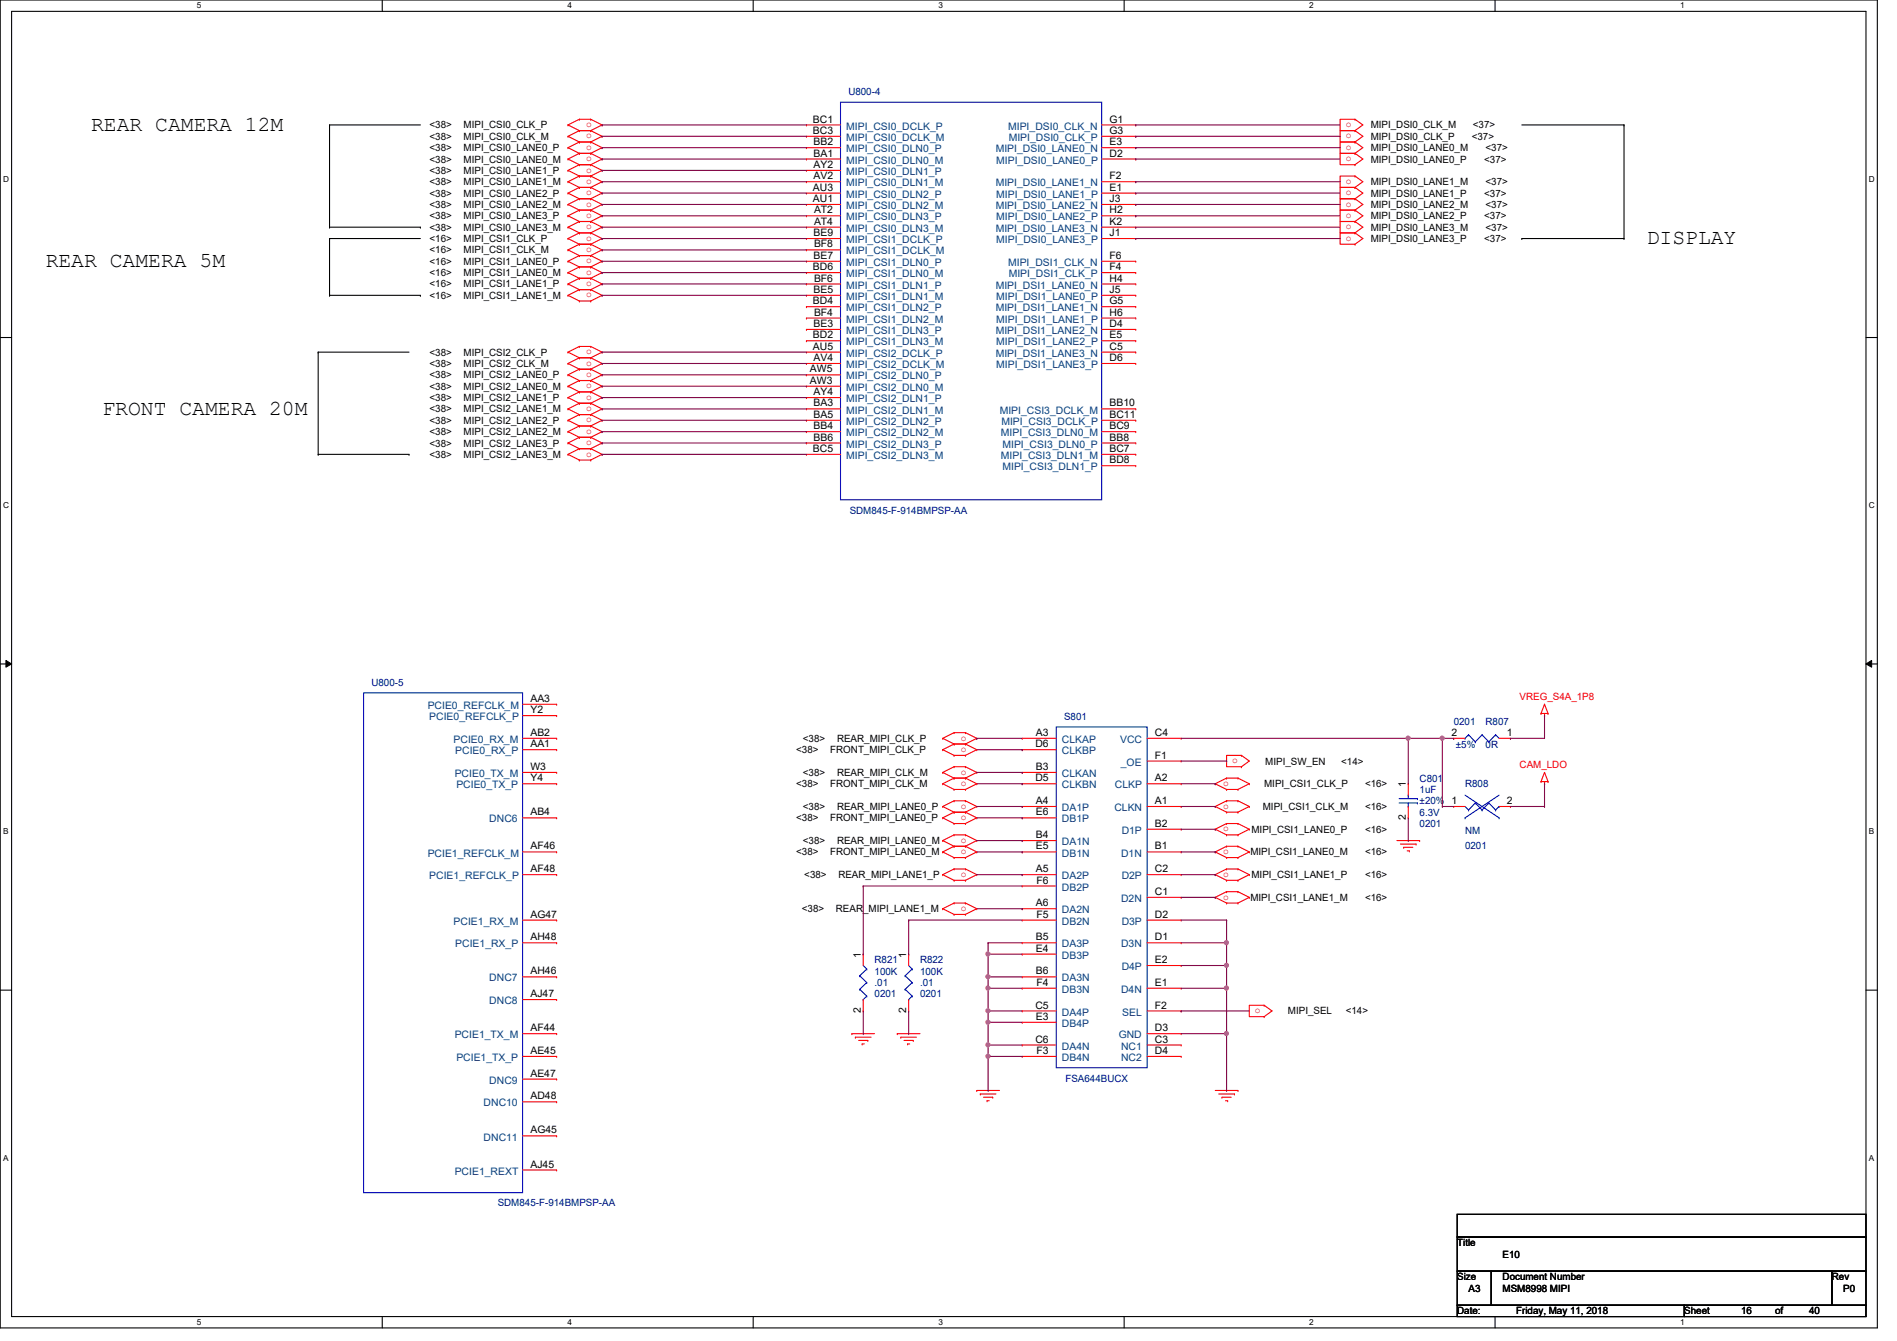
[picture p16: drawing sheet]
<svg xmlns="http://www.w3.org/2000/svg" width="297mm" height="210mm" viewBox="0 0 297 210" stroke-linecap="round" stroke-linejoin="round" font-family="sans-serif">
<defs><g id="words">
<g font-size="3.3">
<text x="14.3" y="20.4">REAR CAMERA 12M</text>
<text x="7.2" y="41.8">REAR CAMERA 5M</text>
<text x="257.8" y="38.2">DISPLAY</text>
<text x="16" y="64.9">FRONT CAMERA 20M</text>
</g>
<g font-size="1.6" fill="#000080">
<text x="132.8" y="14.9">U800-4</text>
<text x="133.1" y="80.4">SDM845-F-914BMPSP-AA</text>
<text x="58.2" y="107.4">U800-5</text>
<text x="166.6" y="112.7">S801</text>
<text x="227.6" y="113.5">0201</text>
<text x="232.6" y="113.5">R807</text>
<text x="228" y="117">±5%</text>
<text x="232.6" y="117">0R</text>
<text x="222.3" y="122.3">C801</text>
<text x="222.3" y="124.1">1uF</text>
<text x="222.3" y="125.9">±20%</text>
<text x="229.4" y="123.2">R808</text>
<text x="222.3" y="129.5">0201</text>
<text x="222.3" y="127.7">6.3V</text>
<text x="229.4" y="130.5">NM</text>
<text x="229.4" y="132.8">0201</text>
<text x="136.9" y="150.8">R821</text>
<text x="136.9" y="152.6">100K</text>
<text x="136.9" y="154.3">.01</text>
<text x="144.1" y="150.8">R822</text>
<text x="144.1" y="152.6">100K</text>
<text x="144.1" y="154.3">.01</text>
<text x="136.9" y="156.1">0201</text>
<text x="144.1" y="156.1">0201</text>
<text x="166.8" y="169.3">FSA644BUCX</text>
<text x="77.9" y="188.8">SDM845-F-914BMPSP-AA</text>
</g>
<g font-size="1.6">
<text x="67.3" y="20.1">&lt;38&gt;</text>
<text x="67.3" y="21.9">&lt;38&gt;</text>
<text x="67.3" y="23.7">&lt;38&gt;</text>
<text x="72.6" y="20.1">MIPI_CSI0_CLK_P</text>
<text x="72.6" y="21.9">MIPI_CSI0_CLK_M</text>
<text x="72.6" y="23.7">MIPI_CSI0_LANE0_P</text>
<text x="127.3" y="19.2">BC1</text>
<text x="127.3" y="21">BC3</text>
<text x="127.4" y="22.7">BB2</text>
<text x="173.7" y="19.2">G1</text>
<text x="173.7" y="21">G3</text>
<text x="173.7" y="22.7">E3</text>
<text x="214.6" y="20.1">MIPI_DSI0_CLK_M</text>
<text x="214.6" y="21.9">MIPI_DSI0_CLK_P</text>
<text x="214.6" y="23.7">MIPI_DSI0_LANE0_M</text>
<text x="230.5" y="21.9">&lt;37&gt;</text>
<text x="230.6" y="20.1">&lt;37&gt;</text>
<text x="232.6" y="23.7">&lt;37&gt;</text>
<text x="67.3" y="25.4">&lt;38&gt;</text>
<text x="67.3" y="27.2">&lt;38&gt;</text>
<text x="67.3" y="29">&lt;38&gt;</text>
<text x="72.6" y="25.4">MIPI_CSI0_LANE0_M</text>
<text x="72.6" y="27.2">MIPI_CSI0_LANE1_P</text>
<text x="72.6" y="29">MIPI_CSI0_LANE1_M</text>
<text x="127.3" y="29.8">AU3</text>
<text x="127.4" y="24.5">BA1</text>
<text x="127.4" y="26.3">AY2</text>
<text x="127.4" y="28.1">AV2</text>
<text x="173.7" y="24.5">D2</text>
<text x="173.7" y="28.1">F2</text>
<text x="173.7" y="29.8">E1</text>
<text x="214.6" y="25.4">MIPI_DSI0_LANE0_P</text>
<text x="214.6" y="29">MIPI_DSI0_LANE1_M</text>
<text x="232.4" y="25.4">&lt;37&gt;</text>
<text x="232.6" y="29">&lt;37&gt;</text>
<text x="67.3" y="34.3">&lt;38&gt;</text>
<text x="67.3" y="32.6">&lt;38&gt;</text>
<text x="67.3" y="30.8">&lt;38&gt;</text>
<text x="72.6" y="34.3">MIPI_CSI0_LANE3_P</text>
<text x="72.6" y="32.6">MIPI_CSI0_LANE2_M</text>
<text x="72.6" y="30.8">MIPI_CSI0_LANE2_P</text>
<text x="127.3" y="31.6">AU1</text>
<text x="127.5" y="33.4">AT2</text>
<text x="127.5" y="35.2">AT4</text>
<text x="173.7" y="31.6">J3</text>
<text x="173.7" y="33.4">H2</text>
<text x="173.7" y="35.2">K2</text>
<text x="214.6" y="30.8">MIPI_DSI0_LANE1_P</text>
<text x="214.6" y="32.6">MIPI_DSI0_LANE2_M</text>
<text x="214.6" y="34.3">MIPI_DSI0_LANE2_P</text>
<text x="232.4" y="30.8">&lt;37&gt;</text>
<text x="232.4" y="34.3">&lt;37&gt;</text>
<text x="232.6" y="32.6">&lt;37&gt;</text>
<text x="67.3" y="37.9">&lt;16&gt;</text>
<text x="67.3" y="39.7">&lt;16&gt;</text>
<text x="67.3" y="41.4">&lt;16&gt;</text>
<text x="67.3" y="36.1">&lt;38&gt;</text>
<text x="72.6" y="37.9">MIPI_CSI1_CLK_P</text>
<text x="72.6" y="39.7">MIPI_CSI1_CLK_M</text>
<text x="72.6" y="41.4">MIPI_CSI1_LANE0_P</text>
<text x="72.6" y="36.1">MIPI_CSI0_LANE3_M</text>
<text x="127.4" y="37">BE9</text>
<text x="127.4" y="40.5">BE7</text>
<text x="127.5" y="38.7">BF8</text>
<text x="173.7" y="37">J1</text>
<text x="173.7" y="40.5">F6</text>
<text x="214.6" y="36.1">MIPI_DSI0_LANE3_M</text>
<text x="214.6" y="37.9">MIPI_DSI0_LANE3_P</text>
<text x="232.4" y="37.9">&lt;37&gt;</text>
<text x="232.6" y="36.1">&lt;37&gt;</text>
<text x="67.3" y="43.2">&lt;16&gt;</text>
<text x="67.3" y="45">&lt;16&gt;</text>
<text x="67.3" y="46.8">&lt;16&gt;</text>
<text x="72.6" y="43.2">MIPI_CSI1_LANE0_M</text>
<text x="72.6" y="45">MIPI_CSI1_LANE1_P</text>
<text x="72.6" y="46.8">MIPI_CSI1_LANE1_M</text>
<text x="127.3" y="42.3">BD6</text>
<text x="127.3" y="47.6">BD4</text>
<text x="127.4" y="45.8">BE5</text>
<text x="127.5" y="44.1">BF6</text>
<text x="173.7" y="42.3">F4</text>
<text x="173.7" y="44.1">H4</text>
<text x="173.7" y="45.8">J5</text>
<text x="173.7" y="47.6">G5</text>
<text x="127.3" y="53">BD2</text>
<text x="127.4" y="51.2">BE3</text>
<text x="127.5" y="49.4">BF4</text>
<text x="173.7" y="49.4">H6</text>
<text x="173.7" y="51.2">D4</text>
<text x="173.7" y="53">E5</text>
<text x="67.3" y="55.7">&lt;38&gt;</text>
<text x="67.3" y="57.4">&lt;38&gt;</text>
<text x="67.3" y="59.2">&lt;38&gt;</text>
<text x="72.6" y="55.7">MIPI_CSI2_CLK_P</text>
<text x="72.6" y="57.4">MIPI_CSI2_CLK_M</text>
<text x="72.6" y="59.2">MIPI_CSI2_LANE0_P</text>
<text x="126.8" y="58.3">AW5</text>
<text x="127.3" y="54.7">AU5</text>
<text x="127.4" y="56.5">AV4</text>
<text x="173.7" y="54.7">C5</text>
<text x="173.7" y="56.5">D6</text>
<text x="67.3" y="61">&lt;38&gt;</text>
<text x="67.3" y="62.8">&lt;38&gt;</text>
<text x="67.3" y="64.6">&lt;38&gt;</text>
<text x="72.6" y="61">MIPI_CSI2_LANE0_M</text>
<text x="72.6" y="62.8">MIPI_CSI2_LANE1_P</text>
<text x="72.6" y="64.6">MIPI_CSI2_LANE1_M</text>
<text x="126.8" y="60.1">AW3</text>
<text x="127.4" y="61.8">AY4</text>
<text x="127.4" y="63.6">BA3</text>
<text x="127.4" y="65.4">BA5</text>
<text x="173.7" y="63.6">BB10</text>
<text x="173.7" y="65.4">BC11</text>
<text x="67.3" y="66.3">&lt;38&gt;</text>
<text x="67.3" y="68.1">&lt;38&gt;</text>
<text x="67.3" y="69.9">&lt;38&gt;</text>
<text x="67.3" y="71.7">&lt;38&gt;</text>
<text x="72.6" y="66.3">MIPI_CSI2_LANE2_P</text>
<text x="72.6" y="68.1">MIPI_CSI2_LANE2_M</text>
<text x="72.6" y="69.9">MIPI_CSI2_LANE3_P</text>
<text x="72.6" y="71.7">MIPI_CSI2_LANE3_M</text>
<text x="127.3" y="70.7">BC5</text>
<text x="127.4" y="67.2">BB4</text>
<text x="127.4" y="69">BB6</text>
<text x="173.7" y="67.2">BC9</text>
<text x="173.7" y="69">BB8</text>
<text x="173.7" y="70.7">BC7</text>
<text x="173.7" y="72.5">BD8</text>
<text x="83.1" y="109.9">AA3</text>
<text x="83.1" y="111.6">Y2</text>
<text x="83.1" y="115.2">AB2</text>
<text x="83.1" y="117">AA1</text>
<text x="124.7" y="117.9">&lt;38&gt;</text>
<text x="125.7" y="116.1">&lt;38&gt;</text>
<text x="130" y="117.9">FRONT_MIPI_CLK_P</text>
<text x="131.1" y="116.1">REAR_MIPI_CLK_P</text>
<text x="162.1" y="117">D6</text>
<text x="162.2" y="115.2">A3</text>
<text x="180.8" y="118.7">F1</text>
<text x="180.8" y="115.2">C4</text>
<text x="198.1" y="119.7">MIPI_SW_EN</text>
<text x="210" y="119.7">&lt;14&gt;</text>
<text x="227.3" y="115.2">2</text>
<text x="236" y="115.2">1</text>
<text x="83.1" y="120.5">W3</text>
<text x="83.1" y="122.3">Y4</text>
<text x="124.7" y="123.2">&lt;38&gt;</text>
<text x="125.7" y="121.5">&lt;38&gt;</text>
<text x="130" y="123.2">FRONT_MIPI_CLK_M</text>
<text x="131.1" y="121.5">REAR_MIPI_CLK_M</text>
<text x="162.1" y="122.3">D5</text>
<text x="162.2" y="120.5">B3</text>
<text x="162.2" y="125.9">A4</text>
<text x="180.8" y="122.3">A2</text>
<text x="180.8" y="125.9">A1</text>
<text x="197.9" y="123.2">MIPI_CSI1_CLK_P</text>
<text x="213.7" y="123.2">&lt;16&gt;</text>
<text x="220.1" y="123.2" transform="rotate(-90 220.1 123.2)">1</text>
<text x="227.3" y="125.9">1</text>
<text x="236" y="125.9">2</text>
<text x="83.1" y="127.6">AB4</text>
<text x="124.7" y="128.6">&lt;38&gt;</text>
<text x="125.7" y="126.8">&lt;38&gt;</text>
<text x="130" y="128.6">FRONT_MIPI_LANE0_P</text>
<text x="131.1" y="126.8">REAR_MIPI_LANE0_P</text>
<text x="162.2" y="127.6">E6</text>
<text x="162.2" y="131.2">B4</text>
<text x="180.8" y="129.4">B2</text>
<text x="196" y="130.3">MIPI_CSI1_LANE0_P</text>
<text x="197.7" y="126.8">MIPI_CSI1_CLK_M</text>
<text x="213.7" y="130.3">&lt;16&gt;</text>
<text x="213.7" y="126.8">&lt;16&gt;</text>
<text x="220.1" y="128.4" transform="rotate(-90 220.1 128.4)">2</text>
<text x="83.1" y="133">AF46</text>
<text x="83.1" y="136.5">AF48</text>
<text x="124.7" y="133.9">&lt;38&gt;</text>
<text x="125.7" y="132.1">&lt;38&gt;</text>
<text x="125.9" y="137.5">&lt;38&gt;</text>
<text x="130" y="133.9">FRONT_MIPI_LANE0_M</text>
<text x="131.1" y="132.1">REAR_MIPI_LANE0_M</text>
<text x="131.3" y="137.5">REAR_MIPI_LANE1_P</text>
<text x="162.2" y="133">E5</text>
<text x="162.2" y="136.5">A5</text>
<text x="180.8" y="133">B1</text>
<text x="180.8" y="136.5">C2</text>
<text x="195.8" y="133.9">MIPI_CSI1_LANE0_M</text>
<text x="196" y="137.5">MIPI_CSI1_LANE1_P</text>
<text x="213.7" y="133.9">&lt;16&gt;</text>
<text x="213.7" y="137.5">&lt;16&gt;</text>
<text x="83.1" y="143.6">AG47</text>
<text x="125.6" y="142.8">&lt;38&gt;</text>
<text x="130.9" y="142.8">REAR_MIPI_LANE1_M</text>
<text x="162.2" y="141.9">A6</text>
<text x="162.3" y="138.3">F6</text>
<text x="162.3" y="143.6">F5</text>
<text x="180.8" y="140.1">C1</text>
<text x="180.8" y="143.6">D2</text>
<text x="195.8" y="141">MIPI_CSI1_LANE1_M</text>
<text x="213.7" y="141">&lt;16&gt;</text>
<text x="83.1" y="147.2">AH48</text>
<text x="134.8" y="149.9" transform="rotate(-90 134.8 149.9)">1</text>
<text x="141.9" y="149.9" transform="rotate(-90 141.9 149.9)">1</text>
<text x="162.2" y="147.2">B5</text>
<text x="162.2" y="149">E4</text>
<text x="180.8" y="147.2">D1</text>
<text x="83.1" y="152.5">AH46</text>
<text x="162.2" y="152.5">B6</text>
<text x="162.3" y="154.3">F4</text>
<text x="180.8" y="150.7">E2</text>
<text x="180.8" y="154.3">E1</text>
<text x="83.1" y="156.1">AJ47</text>
<text x="83.1" y="161.4">AF44</text>
<text x="134.8" y="158.6" transform="rotate(-90 134.8 158.6)">2</text>
<text x="141.9" y="158.6" transform="rotate(-90 141.9 158.6)">2</text>
<text x="162.1" y="157.9">C5</text>
<text x="162.2" y="159.6">E3</text>
<text x="180.8" y="157.9">F2</text>
<text x="180.8" y="161.4">D3</text>
<text x="201.7" y="158.8">MIPI_SEL</text>
<text x="210.7" y="158.8">&lt;14&gt;</text>
<text x="83.1" y="165">AE45</text>
<text x="162.1" y="163.2">C6</text>
<text x="162.3" y="165">F3</text>
<text x="180.8" y="163.2">C3</text>
<text x="180.8" y="165">D4</text>
<text x="83.1" y="168.5">AE47</text>
<text x="83.1" y="172.1">AD48</text>
<text x="83.1" y="177.4">AG45</text>
<text x="83.1" y="182.8">AJ45</text>
<text x="228.2" y="195.1">Title</text>
<text x="235.3" y="196.8">E10</text>
<text x="228.2" y="200.4">Size</text>
<text x="230" y="202.2">A3</text>
<text x="235.3" y="200.4">Document Number</text>
<text x="235.3" y="202.2">MSM8998 MIPI</text>
<text x="286.8" y="200.4">Rev</text>
<text x="288.6" y="202.2">P0</text>
<text x="228.2" y="205.7">Date:</text>
<text x="237.4" y="205.7">Friday, May 11, 2018</text>
<text x="263.7" y="205.7">Sheet</text>
<text x="272.6" y="205.7">16</text>
<text x="278" y="205.7">of</text>
<text x="283.3" y="205.7">40</text>
</g>
<g font-size="1.6" fill="#f00">
<text x="91.8" y="19.9">o</text>
<text x="91.8" y="21.7">o</text>
<text x="91.8" y="23.5">o</text>
<text x="210.7" y="19.9">o</text>
<text x="210.7" y="21.7">o</text>
<text x="210.7" y="23.5">o</text>
<text x="91.8" y="25.2">o</text>
<text x="91.8" y="27">o</text>
<text x="91.8" y="28.8">o</text>
<text x="210.7" y="25.2">o</text>
<text x="210.7" y="28.8">o</text>
<text x="91.8" y="34.1">o</text>
<text x="91.8" y="32.3">o</text>
<text x="91.8" y="30.6">o</text>
<text x="91.8" y="35.9">o</text>
<text x="210.7" y="30.6">o</text>
<text x="210.7" y="32.3">o</text>
<text x="210.7" y="34.1">o</text>
<text x="210.7" y="35.9">o</text>
<text x="91.8" y="37.7">o</text>
<text x="91.8" y="39.5">o</text>
<text x="91.8" y="41.2">o</text>
<text x="210.7" y="37.7">o</text>
<text x="91.8" y="43">o</text>
<text x="91.8" y="44.8">o</text>
<text x="91.8" y="46.6">o</text>
<text x="91.8" y="55.5">o</text>
<text x="91.8" y="57.2">o</text>
<text x="91.8" y="59">o</text>
<text x="91.8" y="60.8">o</text>
<text x="91.8" y="62.6">o</text>
<text x="91.8" y="64.3">o</text>
<text x="91.8" y="66.1">o</text>
<text x="91.8" y="67.9">o</text>
<text x="91.8" y="69.7">o</text>
<text x="91.8" y="71.5">o</text>
<text x="238" y="109.6">VREG_S4A_1P8</text>
<text x="150.4" y="117.7">o</text>
<text x="150.4" y="115.9">o</text>
<text x="193" y="119.5">o</text>
<text x="150.4" y="123">o</text>
<text x="150.4" y="121.2">o</text>
<text x="191.5" y="123">o</text>
<text x="238" y="120.2">CAM_LDO</text>
<text x="150.4" y="128.4">o</text>
<text x="150.4" y="126.6">o</text>
<text x="150.4" y="131.9">o</text>
<text x="191.5" y="130.1">o</text>
<text x="191.5" y="126.6">o</text>
<text x="150.4" y="133.7">o</text>
<text x="150.4" y="137.2">o</text>
<text x="191.5" y="133.7">o</text>
<text x="191.5" y="137.2">o</text>
<text x="150.4" y="142.6">o</text>
<text x="191.5" y="140.8">o</text>
<text x="196.5" y="158.6">o</text>
</g>
<g font-size="1.6" fill="#004080">
<text x="132.5" y="20.3">MIPI_CSI0_DCLK_P</text>
<text x="132.5" y="22.1">MIPI_CSI0_DCLK_M</text>
<text x="132.5" y="23.8">MIPI_CSI0_DLN0_P</text>
<text x="155.9" y="23.8">MIPI_DSI0_LANE0_N</text>
<text x="157.9" y="20.3">MIPI_DSI0_CLK_N</text>
<text x="157.9" y="22.1">MIPI_DSI0_CLK_P</text>
<text x="132.5" y="25.6">MIPI_CSI0_DLN0_M</text>
<text x="132.5" y="27.4">MIPI_CSI0_DLN1_P</text>
<text x="132.5" y="29.2">MIPI_CSI0_DLN1_M</text>
<text x="155.9" y="29.2">MIPI_DSI0_LANE1_N</text>
<text x="156" y="25.6">MIPI_DSI0_LANE0_P</text>
<text x="132.5" y="30.9">MIPI_CSI0_DLN2_P</text>
<text x="132.5" y="32.7">MIPI_CSI0_DLN2_M</text>
<text x="132.5" y="34.5">MIPI_CSI0_DLN3_P</text>
<text x="155.9" y="32.7">MIPI_DSI0_LANE2_N</text>
<text x="156" y="30.9">MIPI_DSI0_LANE1_P</text>
<text x="156" y="34.5">MIPI_DSI0_LANE2_P</text>
<text x="132.5" y="36.3">MIPI_CSI0_DLN3_M</text>
<text x="132.5" y="38.1">MIPI_CSI1_DCLK_P</text>
<text x="132.5" y="39.8">MIPI_CSI1_DCLK_M</text>
<text x="132.5" y="41.6">MIPI_CSI1_DLN0_P</text>
<text x="155.9" y="36.3">MIPI_DSI0_LANE3_N</text>
<text x="156" y="38.1">MIPI_DSI0_LANE3_P</text>
<text x="157.9" y="41.6">MIPI_DSI1_CLK_N</text>
<text x="132.5" y="43.4">MIPI_CSI1_DLN0_M</text>
<text x="132.5" y="45.2">MIPI_CSI1_DLN1_P</text>
<text x="132.5" y="46.9">MIPI_CSI1_DLN1_M</text>
<text x="155.9" y="45.2">MIPI_DSI1_LANE0_N</text>
<text x="156" y="46.9">MIPI_DSI1_LANE0_P</text>
<text x="157.9" y="43.4">MIPI_DSI1_CLK_P</text>
<text x="132.5" y="48.7">MIPI_CSI1_DLN2_P</text>
<text x="132.5" y="50.5">MIPI_CSI1_DLN2_M</text>
<text x="132.5" y="52.3">MIPI_CSI1_DLN3_P</text>
<text x="155.9" y="48.7">MIPI_DSI1_LANE1_N</text>
<text x="155.9" y="52.3">MIPI_DSI1_LANE2_N</text>
<text x="156" y="50.5">MIPI_DSI1_LANE1_P</text>
<text x="132.5" y="54.1">MIPI_CSI1_DLN3_M</text>
<text x="132.5" y="55.8">MIPI_CSI2_DCLK_P</text>
<text x="132.5" y="57.6">MIPI_CSI2_DCLK_M</text>
<text x="132.5" y="59.4">MIPI_CSI2_DLN0_P</text>
<text x="155.9" y="55.8">MIPI_DSI1_LANE3_N</text>
<text x="156" y="54.1">MIPI_DSI1_LANE2_P</text>
<text x="156" y="57.6">MIPI_DSI1_LANE3_P</text>
<text x="132.5" y="61.2">MIPI_CSI2_DLN0_M</text>
<text x="132.5" y="62.9">MIPI_CSI2_DLN1_P</text>
<text x="132.5" y="64.7">MIPI_CSI2_DLN1_M</text>
<text x="156.5" y="64.7">MIPI_CSI3_DCLK_M</text>
<text x="132.5" y="66.5">MIPI_CSI2_DLN2_P</text>
<text x="132.5" y="68.3">MIPI_CSI2_DLN2_M</text>
<text x="132.5" y="70.1">MIPI_CSI2_DLN3_P</text>
<text x="132.5" y="71.8">MIPI_CSI2_DLN3_M</text>
<text x="156.7" y="68.3">MIPI_CSI3_DLN0_M</text>
<text x="156.7" y="71.8">MIPI_CSI3_DLN1_M</text>
<text x="156.8" y="66.5">MIPI_CSI3_DCLK_P</text>
<text x="157" y="70.1">MIPI_CSI3_DLN0_P</text>
<text x="157" y="73.6">MIPI_CSI3_DLN1_P</text>
<text x="67" y="111">PCIE0_REFCLK_M</text>
<text x="67.2" y="112.7">PCIE0_REFCLK_P</text>
<text x="71" y="116.3">PCIE0_RX_M</text>
<text x="71.3" y="118.1">PCIE0_RX_P</text>
<text x="166.3" y="116.3">CLKAP</text>
<text x="166.3" y="118.1">CLKBP</text>
<text x="175.4" y="116.3">VCC</text>
<text x="175.5" y="119.8">_OE</text>
<text x="71.2" y="121.6">PCIE0_TX_M</text>
<text x="71.5" y="123.4">PCIE0_TX_P</text>
<text x="166.3" y="121.6">CLKAN</text>
<text x="166.3" y="123.4">CLKBN</text>
<text x="174.6" y="123.4">CLKP</text>
<text x="76.6" y="128.7">DNC6</text>
<text x="166.3" y="127">DA1P</text>
<text x="166.3" y="128.7">DB1P</text>
<text x="174.5" y="127">CLKN</text>
<text x="175.6" y="130.5">D1P</text>
<text x="67" y="134.1">PCIE1_REFCLK_M</text>
<text x="67.2" y="137.6">PCIE1_REFCLK_P</text>
<text x="166.3" y="132.3">DA1N</text>
<text x="166.3" y="134.1">DB1N</text>
<text x="166.3" y="137.6">DA2P</text>
<text x="175.6" y="134.1">D1N</text>
<text x="175.6" y="137.6">D2P</text>
<text x="166.3" y="139.4">DB2P</text>
<text x="166.3" y="143">DA2N</text>
<text x="175.6" y="141.2">D2N</text>
<text x="71" y="144.7">PCIE1_RX_M</text>
<text x="71.3" y="148.3">PCIE1_RX_P</text>
<text x="166.3" y="144.7">DB2N</text>
<text x="166.3" y="148.3">DA3P</text>
<text x="175.6" y="148.3">D3N</text>
<text x="175.6" y="144.7">D3P</text>
<text x="76.6" y="153.6">DNC7</text>
<text x="166.3" y="150.1">DB3P</text>
<text x="166.3" y="153.6">DA3N</text>
<text x="166.3" y="155.4">DB3N</text>
<text x="175.6" y="155.4">D4N</text>
<text x="175.6" y="151.8">D4P</text>
<text x="76.6" y="157.2">DNC8</text>
<text x="166.3" y="159">DA4P</text>
<text x="166.3" y="160.7">DB4P</text>
<text x="175.7" y="159">SEL</text>
<text x="71.2" y="162.5">PCIE1_TX_M</text>
<text x="71.5" y="166.1">PCIE1_TX_P</text>
<text x="166.3" y="164.3">DA4N</text>
<text x="166.3" y="166.1">DB4N</text>
<text x="175.2" y="162.5">GND</text>
<text x="175.6" y="164.3">NC1</text>
<text x="175.6" y="166.1">NC2</text>
<text x="75.7" y="173.2">DNC10</text>
<text x="76.6" y="169.6">DNC9</text>
<text x="75.7" y="178.5">DNC11</text>
<text x="71.2" y="183.9">PCIE1_REXT</text>
</g>
<g font-size="1.3">
<text x="30.8" y="1.3">5</text>
<text x="88.9" y="1.3">4</text>
<text x="146.9" y="1.3">3</text>
<text x="205" y="1.3">2</text>
<text x="263.1" y="1.3">1</text>
<text x=".5" y="28.4">D</text>
<text x="292.6" y="28.4">D</text>
<text x=".5" y="79.5">C</text>
<text x="292.6" y="79.5">C</text>
<text x=".5" y="130.6">B</text>
<text x="292.6" y="130.6">B</text>
<text x=".5" y="181.7">A</text>
<text x="292.6" y="181.7">A</text>
<text x="30.8" y="207.4">5</text>
<text x="88.9" y="207.4">4</text>
<text x="146.9" y="207.4">3</text>
<text x="205" y="207.4">2</text>
<text x="263.1" y="207.4">1</text>
</g>
</g></defs>
<path d="M0 0h294v207.9h-294zM1.8 1.8h290.4v204.3h-290.4z" fill="none" stroke="#000" stroke-width=".17"/>
<g fill="#fff">
<path d="M30.8 .2h.7v1.4h-.7z"/>
<path d="M30.8 206.2h.7v1.4h-.7z"/>
</g>
<path d="M59.9 0v1.8M59.9 206.1v1.8" fill="none" stroke="#000" stroke-width=".17"/>
<g fill="#fff">
<path d="M88.9 .2h.6v1.4h-.6z"/>
<path d="M88.9 206.2h.6v1.4h-.6z"/>
</g>
<path d="M117.9 0v1.8M117.9 206.1v1.8" fill="none" stroke="#000" stroke-width=".17"/>
<g fill="#fff">
<path d="M146.9 .2h.7v1.4h-.7z"/>
<path d="M146.9 206.2h.7v1.4h-.7z"/>
</g>
<path d="M176 0v1.8M176 206.1v1.8" fill="none" stroke="#000" stroke-width=".17"/>
<g fill="#fff">
<path d="M205 .2h.7v1.4h-.7z"/>
<path d="M205 206.2h.7v1.4h-.7z"/>
</g>
<path d="M234.1 0v1.8M234.1 206.1v1.8" fill="none" stroke="#000" stroke-width=".17"/>
<g fill="#fff">
<path d="M263.1 .2h.7v1.4h-.7z"/>
<path d="M263.1 206.2h.7v1.4h-.7z"/>
<path d="M.5 27.3h.9v1.4h-.9z"/>
<path d="M292.6 27.3h.9v1.4h-.9z"/>
<path d="M.5 78.4h.9v1.4h-.9z"/>
<path d="M292.6 78.4h.9v1.4h-.9z"/>
</g>
<path d="M0 52.8h1.8M292.2 52.8h1.8" fill="none" stroke="#000" stroke-width=".17"/>
<g fill="#fff">
<path d="M.5 129.5h.8v1.4h-.8z"/>
<path d="M292.6 129.5h.9v1.4h-.9z"/>
</g>
<path d="M0 103.9h1.8M292.2 103.9h1.8" fill="none" stroke="#000" stroke-width=".17"/>
<path d="M.9 103.4l.9 .5-.9 .5zM292.2 103.9l.9-.5v1z" fill="#000"/>
<path d="M.9 103.4l.9 .5-.9 .5zM292.2 103.9l.9-.5v1z" fill="none" stroke="#000" stroke-width=".16"/>
<g fill="#fff">
<path d="M.5 180.5h.8v1.4h-.8z"/>
<path d="M292.6 180.5h.9v1.4h-.9z"/>
</g>
<g fill="none" stroke="#000" stroke-width=".17">
<path d="M51.6 19.6h.1M51.6 19.6h14.2M51.6 19.6v16M238.3 19.6h16M254.3 19.6h.1M254.3 19.6v17.7M51.6 35.6h.1M51.6 37.3h.1M51.6 37.3h14.2M51.6 37.3v8.9M51.6 35.6h14.2M65.8 35.6h.1"/>
<path d="M238.3 37.3h.1M238.3 37.3h16M254.3 37.3h.1M49.8 55.1h.1M49.8 55.1h14.2M49.8 55.1v16M51.6 46.2h.1M51.6 46.2h14.2M65.8 46.2h.1M49.8 71.1h.1M49.8 71.1h14.2M64 71.1h.1"/>
<path d="M0 155h1.8M292.2 155h1.8M228.2 190.1h64v3.5h-64zM228.2 193.6h64v5.4h-64zM228.2 199h5.3v5.3h-5.3zM233.5 199h53.3v5.3h-53.3zM286.8 199h5.4v5.3h-5.4zM228.2 204.3h35.5v1.8h-35.5zM263.7 204.3h28.5v1.8h-28.5z"/>
</g>
<g fill="none" stroke="#f00" stroke-width=".17">
<path d="M88.9 19.6h.1M88.9 19.6l1.8 .8M90.7 18.7h.1M90.7 18.7h1.8M90.7 18.7l-1.8 .9M92.5 18.7h.1M92.5 18.7l1.8 .9M94.3 19.6h.1M94.3 19.6l-1.8 .8M126.3 19.6h.1M126.3 19.6h5.3M172.5 19.6h5.3"/>
<path d="M177.8 19.6h.1M212.2 18.7h.1M212.2 18.7h-2.4v1.7h2.4M212.2 18.7l1.2 .9-1.2 .8M88.9 37.3h.1M88.9 39.1h.1M88.9 21.3h.1M88.9 23.1h.1M88.9 24.9h.1M88.9 26.7h.1M88.9 28.4h.1M88.9 33.8h.1"/>
<path d="M88.9 32h.1M88.9 30.2h.1M88.9 35.6h.1M88.9 37.3l1.8 .9M88.9 39.1l1.8 .9M88.9 21.3l1.8 .9M88.9 23.1l1.8 .9M88.9 24.9l1.8 .9M88.9 26.7l1.8 .9M88.9 28.4l1.8 .9M88.9 33.8l1.8 .9M88.9 32l1.8 .9"/>
<path d="M88.9 30.2l1.8 .9M88.9 35.6l1.8 .8M90.7 36.4h.1M90.7 38.2h.1M90.7 20.4h.1M90.7 22.2h.1M90.7 24h.1M90.7 25.8h.1M90.7 27.6h.1M90.7 29.3h.1M90.7 32.9h.1M90.7 34.7h.1"/>
<path d="M90.7 31.1h.1M90.7 36.4h1.8M90.7 36.4l-1.8 .9M90.7 38.2h1.8M90.7 38.2l-1.8 .9M90.7 20.4h1.8M90.7 20.4l-1.8 .9M90.7 22.2h1.8M90.7 22.2l-1.8 .9M90.7 24h1.8M90.7 24l-1.8 .9M90.7 25.8h1.8"/>
<path d="M90.7 25.8l-1.8 .9M90.7 27.6h1.8M90.7 27.6l-1.8 .8M90.7 29.3h1.8M90.7 32.9h1.8M90.7 32.9l-1.8 .9M90.7 34.7h1.8M90.7 31.1h1.8M90.7 31.1l-1.8 .9M90.7 29.3l-1.8 .9M90.7 34.7l-1.8 .9M92.5 36.4h.1"/>
<path d="M92.5 38.2h.1M92.5 20.4h.1M92.5 22.2h.1M92.5 24h.1M92.5 25.8h.1M92.5 27.6h.1M92.5 29.3h.1M92.5 32.9h.1M92.5 34.7h.1M92.5 31.1h.1M92.5 36.4l1.8 .9M92.5 38.2l1.8 .9"/>
<path d="M92.5 20.4l1.8 .9M92.5 22.2l1.8 .9M92.5 24l1.8 .9M92.5 25.8l1.8 .9M92.5 27.6l1.8 .8M92.5 32.9l1.8 .9M92.5 31.1l1.8 .9M92.5 29.3l1.8 .9M92.5 34.7l1.8 .9M94.3 37.3h.1M94.3 39.1h.1M94.3 21.3h.1"/>
<path d="M94.3 23.1h.1M94.3 24.9h.1M94.3 26.7h.1M94.3 28.4h.1M94.3 33.8h.1M94.3 32h.1M94.3 30.2h.1M94.3 35.6h.1M94.3 37.3l-1.8 .9M94.3 39.1l-1.8 .9M94.3 21.3l-1.8 .9M94.3 23.1l-1.8 .9"/>
<path d="M94.3 24.9l-1.8 .9M94.3 26.7l-1.8 .9M94.3 28.4l-1.8 .9M94.3 33.8l-1.8 .9M94.3 32l-1.8 .9M94.3 30.2l-1.8 .9M94.3 35.6l-1.8 .8M126.3 21.3h.1M126.3 23.1h.1M126.3 24.9h.1M126.3 26.7h.1M126.3 28.4h.1"/>
<path d="M126.3 30.2h.1M126.3 32h.1M126.3 33.8h.1M126.3 35.6h.1M126.3 37.3h.1M126.3 39.1h.1M126.3 21.3h5.3M126.3 23.1h5.3M126.3 24.9h5.3M126.3 26.7h5.3M126.3 28.4h5.3M126.3 30.2h5.3"/>
<path d="M126.3 32h5.3M126.3 33.8h5.3M126.3 35.6h5.3M126.3 37.3h5.3M126.3 39.1h5.3M172.5 21.3h5.3M172.5 23.1h5.3M172.5 24.9h5.3M172.5 28.4h5.3M172.5 30.2h5.3M172.5 32h5.3M172.5 33.8h5.3"/>
<path d="M172.5 35.6h5.3M172.5 37.3h5.3M177.8 21.3h.1M177.8 23.1h.1M177.8 24.9h.1M177.8 28.4h.1M177.8 30.2h.1M177.8 32h.1M177.8 33.8h.1M177.8 35.6h.1M177.8 37.3h.1M212.2 20.4h.1"/>
<path d="M212.2 22.2h.1M212.2 20.4h-2.4v1.8h2.4M212.2 24h.1M212.2 22.2h-2.4v1.8h2.4M212.2 25.8h.1M212.2 24h-2.4v1.8h2.4M212.2 27.6h.1M212.2 29.3h.1M212.2 27.6h-2.4v1.7h2.4M212.2 31.1h.1M212.2 29.3h-2.4v1.8h2.4M212.2 32.9h.1"/>
<path d="M212.2 31.1h-2.4v1.8h2.4M212.2 34.7h.1M212.2 32.9h-2.4v1.8h2.4M212.2 36.4h.1M212.2 34.7h-2.4v1.7h2.4M212.2 38.2h.1M212.2 36.4h-2.4v1.8h2.4M212.2 20.4l1.2 .9-1.2 .9M212.2 22.2l1.2 .9-1.2 .9M212.2 24l1.2 .9-1.2 .9M212.2 27.6l1.2 .8-1.2 .9M212.2 29.3l1.2 .9-1.2 .9"/>
<path d="M212.2 31.1l1.2 .9-1.2 .9M212.2 32.9l1.2 .9-1.2 .9M212.2 34.7l1.2 .9-1.2 .8M212.2 36.4l1.2 .9-1.2 .9M88.9 55.1h.1M88.9 56.9h.1M88.9 58.7h.1M88.9 40.9h.1M88.9 42.7h.1M88.9 44.4h.1M88.9 46.2h.1M88.9 55.1l1.8 .9"/>
<path d="M88.9 56.9l1.8 .9M88.9 58.7l1.8 .9M88.9 40.9l1.8 .9M88.9 42.7l1.8 .9M88.9 44.4l1.8 .9M88.9 46.2l1.8 .9M90.7 54.2h.1M90.7 56h.1M90.7 57.8h.1M90.7 59.6h.1M90.7 40h.1M90.7 41.8h.1"/>
<path d="M90.7 43.6h.1M90.7 45.3h.1M90.7 47.1h.1M90.7 54.2h1.8M90.7 54.2l-1.8 .9M90.7 56h1.8M90.7 56l-1.8 .9M90.7 57.8h1.8M90.7 57.8l-1.8 .9M90.7 59.6h1.8M90.7 59.6l-1.8 .9M90.7 40h1.8"/>
<path d="M90.7 40l-1.8 .9M90.7 41.8h1.8M90.7 41.8l-1.8 .9M90.7 43.6h1.8M90.7 43.6l-1.8 .8M90.7 45.3h1.8M90.7 45.3l-1.8 .9M90.7 47.1h1.8M92.5 54.2h.1M92.5 56h.1M92.5 57.8h.1M92.5 59.6h.1"/>
<path d="M92.5 40h.1M92.5 41.8h.1M92.5 43.6h.1M92.5 45.3h.1M92.5 47.1h.1M92.5 54.2l1.8 .9M92.5 56l1.8 .9M92.5 57.8l1.8 .9M92.5 59.6l1.8 .9M92.5 40l1.8 .9M92.5 41.8l1.8 .9M92.5 43.6l1.8 .8"/>
<path d="M92.5 45.3l1.8 .9M94.3 55.1h.1M94.3 56.9h.1M94.3 58.7h.1M94.3 40.9h.1M94.3 42.7h.1M94.3 44.4h.1M94.3 46.2h.1M94.3 55.1l-1.8 .9M94.3 56.9l-1.8 .9M94.3 58.7l-1.8 .9M94.3 40.9l-1.8 .9"/>
<path d="M94.3 42.7l-1.8 .9M94.3 44.4l-1.8 .9M94.3 46.2l-1.8 .9M126.3 40.9h.1M126.3 42.7h.1M126.3 44.4h.1M126.3 46.2h.1M126.3 48h.1M126.3 49.8h.1M126.3 51.6h.1M126.3 53.3h.1M126.3 55.1h.1"/>
<path d="M126.3 56.9h.1M126.3 58.7h.1M126.3 40.9h5.3M126.3 42.7h5.3M126.3 44.4h5.3M126.3 46.2h5.3M126.3 48h5.3M126.3 49.8h5.3M126.3 51.6h5.3M126.3 53.3h5.3M126.3 55.1h5.3M126.3 56.9h5.3"/>
<path d="M126.3 58.7h5.3M172.5 40.9h5.3M172.5 42.7h5.3M172.5 44.4h5.3M172.5 46.2h5.3M172.5 48h5.3M172.5 49.8h5.3M172.5 51.6h5.3M172.5 53.3h5.3M172.5 55.1h5.3M172.5 56.9h5.3M177.8 40.9h.1"/>
<path d="M177.8 42.7h.1M177.8 44.4h.1M177.8 46.2h.1M177.8 48h.1M177.8 49.8h.1M177.8 51.6h.1M177.8 53.3h.1M177.8 55.1h.1M177.8 56.9h.1M88.9 60.5h.1M88.9 62.2h.1M88.9 64h.1"/>
<path d="M88.9 65.8h.1M88.9 67.6h.1M88.9 69.3h.1M88.9 71.1h.1M88.9 60.5l1.8 .8M88.9 62.2l1.8 .9M88.9 64l1.8 .9M88.9 65.8l1.8 .9M88.9 67.6l1.8 .9M88.9 69.3l1.8 .9M88.9 71.1l1.8 .9M90.7 61.3h.1"/>
<path d="M90.7 63.1h.1M90.7 64.9h.1M90.7 66.7h.1M90.7 68.5h.1M90.7 70.2h.1M90.7 72h.1M90.7 61.3h1.8M90.7 61.3l-1.8 .9M90.7 63.1h1.8M90.7 63.1l-1.8 .9M90.7 64.9h1.8M90.7 64.9l-1.8 .9"/>
<path d="M90.7 66.7h1.8M90.7 66.7l-1.8 .9M90.7 68.5h1.8M90.7 68.5l-1.8 .8M90.7 70.2h1.8M90.7 70.2l-1.8 .9M90.7 72h1.8M92.5 61.3h.1M92.5 63.1h.1M92.5 64.9h.1M92.5 66.7h.1M92.5 68.5h.1"/>
<path d="M92.5 70.2h.1M92.5 72h.1M92.5 61.3l1.8 .9M92.5 63.1l1.8 .9M92.5 64.9l1.8 .9M92.5 66.7l1.8 .9M92.5 68.5l1.8 .8M92.5 70.2l1.8 .9M94.3 60.5h.1M94.3 62.2h.1M94.3 64h.1M94.3 65.8h.1"/>
<path d="M94.3 67.6h.1M94.3 69.3h.1M94.3 71.1h.1M94.3 60.5l-1.8 .8M94.3 62.2l-1.8 .9M94.3 64l-1.8 .9M94.3 65.8l-1.8 .9M94.3 67.6l-1.8 .9M94.3 69.3l-1.8 .9M94.3 71.1l-1.8 .9M126.3 60.5h.1M126.3 62.2h.1"/>
<path d="M126.3 64h.1M126.3 65.8h.1M126.3 67.6h.1M126.3 69.3h.1M126.3 71.1h.1M126.3 60.5h5.3M126.3 62.2h5.3M126.3 64h5.3M126.3 65.8h5.3M126.3 67.6h5.3M126.3 69.3h5.3M126.3 71.1h5.3"/>
<path d="M172.5 64h5.3M172.5 65.8h5.3M172.5 67.6h5.3M172.5 69.3h5.3M172.5 71.1h5.3M172.5 72.9h5.3M177.8 64h.1M177.8 65.8h.1M177.8 67.6h.1M177.8 69.3h.1M177.8 71.1h.1M177.8 72.9h.1"/>
<path d="M81.8 110.2h5.4M81.8 112h5.4M81.8 115.6h5.4M81.8 117.3h5.4M87.2 110.2h.1M87.2 112h.1M87.2 115.6h.1M87.2 117.3h.1M147.6 117.3h.1M147.6 115.6h.1M147.6 117.3l1.8 .9M147.6 115.6l1.8 .9"/>
<path d="M149.4 116.5h.1M149.4 118.2h.1M149.4 114.7h.1M149.4 116.5h1.8M149.4 116.5l-1.8 .8M149.4 118.2h1.8M149.4 114.7h1.8M149.4 114.7l-1.8 .9M151.2 116.5h.1M151.2 118.2h.1M151.2 114.7h.1M151.2 116.5l1.7 .8"/>
<path d="M151.2 114.7l1.7 .9M152.9 117.3h.1M152.9 115.6h.1M152.9 117.3l-1.7 .9M152.9 115.6l-1.7 .9M160.1 115.6h.1M160.1 117.3h.1M160.1 115.6h5.3M160.1 117.3h5.3M179.6 115.6h5.4M179.6 119.1h5.4M185 119.1h.1"/>
<path d="M185 115.6h.1M194.4 118.2h.1M194.4 118.2h-2.3v1.8h2.3M194.4 118.2l1.2 .9-1.2 .9M227.6 115.6h.1M227.6 115.6h1.8M234.7 115.6h1.8M236.5 115.6h.1M241.3 111.7h.1M241.3 111.7h1.1M241.8 112h.1M241.8 110.2h.1"/>
<path d="M241.8 111.7v.3M241.8 110.2l.6 1.5M241.8 110.2l-.5 1.5M242.4 111.7h.1M81.8 120.9h5.4M81.8 122.7h5.4M81.8 128h5.4M81.8 133.3h5.4M81.8 136.9h5.4M87.2 120.9h.1M87.2 122.7h.1M87.2 128h.1"/>
<path d="M87.2 133.3h.1M87.2 136.9h.1M147.6 122.7h.1M147.6 128h.1M147.6 126.2h.1M147.6 133.3h.1M147.6 120.9h.1M147.6 136.9h.1M147.6 131.6h.1M147.6 122.7l1.8 .9M147.6 128l1.8 .9M147.6 126.2l1.8 .9"/>
<path d="M147.6 133.3l1.8 .9M147.6 120.9l1.8 .9M147.6 136.9l1.8 .9M147.6 131.6l1.8 .9M149.4 121.8h.1M149.4 123.6h.1M149.4 127.1h.1M149.4 128.9h.1M149.4 125.3h.1M149.4 132.5h.1M149.4 134.2h.1M149.4 120h.1"/>
<path d="M149.4 136h.1M149.4 137.8h.1M149.4 130.7h.1M149.4 121.8h1.8M149.4 121.8l-1.8 .9M149.4 123.6h1.8M149.4 127.1h1.8M149.4 127.1l-1.8 .9M149.4 128.9h1.8M149.4 125.3h1.8M149.4 125.3l-1.8 .9M149.4 132.5h1.8"/>
<path d="M149.4 132.5l-1.8 .8M149.4 134.2h1.8M149.4 120h1.8M149.4 120l-1.8 .9M149.4 136h1.8M149.4 136l-1.8 .9M149.4 137.8h1.8M149.4 130.7h1.8M149.4 130.7l-1.8 .9M151.2 121.8h.1M151.2 123.6h.1M151.2 127.1h.1"/>
<path d="M151.2 128.9h.1M151.2 125.3h.1M151.2 132.5h.1M151.2 134.2h.1M151.2 120h.1M151.2 136h.1M151.2 137.8h.1M151.2 130.7h.1M151.2 121.8l1.7 .9M151.2 127.1l1.7 .9M151.2 125.3l1.7 .9M151.2 132.5l1.7 .8"/>
<path d="M151.2 120l1.7 .9M151.2 136l1.7 .9M151.2 130.7l1.7 .9M152.9 122.7h.1M152.9 128h.1M152.9 126.2h.1M152.9 133.3h.1M152.9 120.9h.1M152.9 136.9h.1M152.9 131.6h.1M152.9 122.7l-1.7 .9M152.9 128l-1.7 .9"/>
<path d="M152.9 126.2l-1.7 .9M152.9 133.3l-1.7 .9M152.9 120.9l-1.7 .9M152.9 136.9l-1.7 .9M152.9 131.6l-1.7 .9M160.1 120.9h.1M160.1 122.7h.1M160.1 126.2h.1M160.1 128h.1M160.1 131.6h.1M160.1 133.3h.1M160.1 136.9h.1"/>
<path d="M160.1 138.7h.1M160.1 131.6h5.3M160.1 120.9h5.3M160.1 122.7h5.3M160.1 128h5.3M160.1 133.3h5.3M160.1 136.9h5.3M160.1 126.2h5.3M160.1 138.7h5.3M179.6 122.7h5.4M179.6 133.3h5.4M179.6 136.9h5.4"/>
<path d="M179.6 126.2h5.4M179.6 129.8h5.4M185 122.7h.1M185 126.2h.1M185 129.8h.1M185 133.3h.1M185 136.9h.1M190.3 122.7h.1M190.3 133.3h.1M190.3 129.8h.1M190.3 126.2h.1M190.3 136.9h.1"/>
<path d="M190.3 122.7l1.8 .9M190.3 133.3l1.8 .9M190.3 129.8l1.8 .9M190.3 126.2l1.8 .9M190.3 136.9l1.8 .9M192.1 121.8h.1M192.1 123.6h.1M192.1 132.5h.1M192.1 134.2h.1M192.1 128.9h.1M192.1 130.7h.1M192.1 125.3h.1"/>
<path d="M192.1 127.1h.1M192.1 139.6h.1M192.1 136h.1M192.1 137.8h.1M192.1 121.8h1.7M192.1 123.6h1.7M192.1 127.1h1.7M192.1 128.9h1.7M192.1 125.3h1.7M192.1 132.5h1.7M192.1 134.2h1.7M192.1 136h1.7"/>
<path d="M192.1 137.8h1.7M192.1 130.7h1.7M192.1 121.8l-1.8 .9M192.1 132.5l-1.8 .8M192.1 128.9l-1.8 .9M192.1 125.3l-1.8 .9M192.1 139.6l-1.8 .9M192.1 139.6h1.7M192.1 136l-1.8 .9M193.8 121.8h.1M193.8 123.6h.1M193.8 132.5h.1"/>
<path d="M193.8 134.2h.1M193.8 128.9h.1M193.8 130.7h.1M193.8 125.3h.1M193.8 127.1h.1M193.8 139.6h.1M193.8 136h.1M193.8 137.8h.1M193.8 121.8l1.8 .9M193.8 132.5l1.8 .8M193.8 128.9l1.8 .9M193.8 125.3l1.8 .9"/>
<path d="M193.8 139.6l1.8 .9M193.8 136l1.8 .9M194.4 120h.1M195.6 122.7h.1M195.6 133.3h.1M195.6 129.8h.1M195.6 126.2h.1M195.6 136.9h.1M195.6 122.7l-1.8 .9M195.6 133.3l-1.8 .9M195.6 129.8l-1.8 .9M195.6 126.2l-1.8 .9"/>
<path d="M195.6 136.9l-1.8 .9M218.7 131.6h3.6M219.3 132.1h2.4M219.8 132.6h.1M219.8 132.6h1.4M220.3 133.2h.4M220.5 122.7h.1M220.5 128h.1M220.5 122.7v1.8M220.5 126.2v1.8M220.7 133.2h.1M221.7 132.1h.1"/>
<path d="M222.3 131.6h.1M227.6 126.2h.1M227.6 126.2h1.8M234.7 126.2h1.8M236.5 126.2h.1M241.3 122.3h.1M241.3 122.3h1.1M241.8 122.7h.1M241.8 120.9h.1M241.8 122.3v.4M241.8 120.9l.6 1.4M241.8 120.9l-.5 1.4"/>
<path d="M242.4 122.3h.1M81.8 144h5.4M81.8 147.6h5.4M81.8 152.9h5.4M81.8 156.5h5.4M87.2 144h.1M87.2 147.6h.1M87.2 152.9h.1M87.2 156.5h.1M135.2 149.4h.1M135.2 158.2h.1M135.2 149.4v1.7"/>
<path d="M135.2 156.5v1.7M142.3 149.4h.1M142.3 158.2h.1M142.3 149.4v1.7M142.3 156.5v1.7M147.6 142.2h.1M147.6 142.2l1.8 .9M149.4 141.4h.1M149.4 143.1h.1M149.4 141.4h1.8M149.4 141.4l-1.8 .8M149.4 143.1h1.8"/>
<path d="M151.2 141.4h.1M151.2 143.1h.1M151.2 141.4l1.7 .8M152.9 142.2h.1M152.9 142.2l-1.7 .9M160.1 142.2h.1M160.1 144h.1M160.1 147.6h.1M160.1 149.4h.1M160.1 152.9h.1M160.1 154.7h.1M160.1 158.2h.1"/>
<path d="M160.1 144h5.3M160.1 147.6h5.3M160.1 152.9h5.3M160.1 142.2h5.3M160.1 149.4h5.3M160.1 154.7h5.3M160.1 158.2h5.3M179.6 144h5.4M179.6 147.6h5.4M179.6 154.7h5.4M179.6 158.2h5.4M179.6 140.5h5.4"/>
<path d="M179.6 151.1h5.4M185 140.5h.1M185 144h.1M185 147.6h.1M185 151.1h.1M185 154.7h.1M185 158.2h.1M190.3 140.5h.1M190.3 140.5l1.8 .9M192.1 141.4h.1M192.1 141.4h1.7M193.8 141.4h.1"/>
<path d="M195.6 140.5h.1M195.6 140.5l-1.8 .9M197.9 157.4h.1M197.9 159.1h.1M197.9 157.4h-2.3v1.7h2.3M197.9 157.4l1.3 .8-1.3 .9M81.8 161.8h5.4M81.8 165.4h5.4M81.8 168.9h5.4M81.8 172.5h5.4M81.8 177.8h5.4M87.2 161.8h.1"/>
<path d="M87.2 165.4h.1M87.2 168.9h.1M87.2 172.5h.1M87.2 177.8h.1M133.4 161.8h.1M133.4 161.8h3.5M133.9 162.3h.1M133.9 162.3h2.5M134.4 162.9h1.5M135 163.4h.1M135 163.4h.3M135.9 162.9h.1"/>
<path d="M140.5 161.8h.1M140.5 161.8h3.6M141.1 162.3h.1M141.1 162.3h2.4M141.6 162.9h1.4M142.1 163.4h.1M142.1 163.4h.3M143 162.9h.1M152.9 170.7h.1M152.9 170.7h3.6M153.5 171.2h.1M153.5 171.2h2.5"/>
<path d="M154 171.7h1.4M154.6 172.3h.1M154.6 172.3h.3M155.4 171.7h.1M160.1 160h.1M160.1 163.6h.1M160.1 165.4h.1M160.1 165.4h5.3M160.1 160h5.3M160.1 163.6h5.3M179.6 161.8h5.4M179.6 165.4h5.4"/>
<path d="M179.6 163.6h5.4M185 163.6h.1M185 161.8h.1M185 165.4h.1M190.3 170.7h3.5M190.8 171.2h2.5M191.3 171.7h.1M191.3 171.7h1.5M191.9 172.3h.3M192.2 172.3h.1M193.3 171.2h.1M193.8 170.7h.1"/>
<path d="M81.8 183.1h5.4M87.2 183.1h.1"/>
</g>
<g fill="none" stroke="#00f" stroke-width=".17">
<path d="M131.6 16h40.9v62.2h-40.9zM56.9 108.5h24.9v78.2h-24.9zM165.4 113.8h14.2v53.3h-14.2zM229.4 115.6h.1M230 115h.1M230 115l1 1.1M230 115l-.6 .6M231 116.1h.1M232.1 115h.1M232.1 115l1 1.1M232.1 115l-1.1 1.1M233.1 116.1h.1"/>
<path d="M234.2 115h.1M234.2 115l.5 .6M234.2 115l-1.1 1.1M219.1 125h2.9M219.1 125.7h2.9M220.5 124.5h.1M220.5 126.2h.1M220.5 124.5v.5M220.5 125.7v.5M222 125h.1M222 125.7h.1M229.4 128h.1"/>
<path d="M229.4 126.2l.6 .6M229.4 124.5l5.3 3.5M230 126.8h.1M231 125.7h.1M231 125.7l-1 1.1M231 125.7l1.1 1.1M232.1 126.8h.1M233.1 125.7h.1M233.1 125.7l-1 1.1M233.1 125.7l1.1 1.1M234.2 126.8h.1M234.7 126.2h.1"/>
<path d="M234.7 128h.1M234.7 126.2l-.5 .6M234.7 124.5l-5.3 3.5M134.6 152.7h.1M134.6 154.9h.1M134.6 152.7l1.1 1.1M134.6 154.9l1.1 1M135.2 156.5h.1M135.2 151.1l.5 .6M135.7 151.7h.1M135.7 153.8h.1M135.7 155.9h.1"/>
<path d="M135.7 151.7l-1.1 1M135.7 153.8l-1.1 1.1M135.7 155.9l-.5 .6M141.7 152.7h.1M141.7 154.9h.1M141.7 152.7l1.1 1.1M141.7 154.9l1.1 1M142.3 156.5h.1M142.3 151.1l.5 .6M142.8 151.7h.1M142.8 153.8h.1M142.8 155.9h.1"/>
<path d="M142.8 151.7l-1.1 1M142.8 153.8l-1.1 1.1M142.8 155.9l-.5 .6"/>
</g>
<g fill="none" stroke="#800040" stroke-width=".17">
<path d="M94.3 19.6h.1M94.3 19.6h32M177.8 19.6h.1M177.8 19.6h32M94.3 21.3h.1M94.3 23.1h.1M94.3 24.9h.1M94.3 26.7h.1M94.3 28.4h.1M94.3 37.3h.1M94.3 39.1h.1M94.3 35.6h.1"/>
<path d="M94.3 33.8h.1M94.3 32h.1M94.3 30.2h.1M94.3 21.3h32M94.3 23.1h32M94.3 24.9h32M94.3 28.4h32M94.3 30.2h32M94.3 32h32M94.3 33.8h32M94.3 35.6h32M94.3 37.3h32"/>
<path d="M94.3 26.7h32M94.3 39.1h32M177.8 21.3h.1M177.8 23.1h.1M177.8 24.9h.1M177.8 28.4h.1M177.8 30.2h.1M177.8 32h.1M177.8 33.8h.1M177.8 35.6h.1M177.8 37.3h.1M177.8 21.3h32"/>
<path d="M177.8 23.1h32M177.8 24.9h32M177.8 28.4h32M177.8 30.2h32M177.8 32h32M177.8 33.8h32M177.8 35.6h32M177.8 37.3h32M94.3 40.9h.1M94.3 42.7h.1M94.3 44.4h.1M94.3 46.2h.1"/>
<path d="M94.3 55.1h.1M94.3 56.9h.1M94.3 58.7h.1M94.3 40.9h32M94.3 42.7h32M94.3 44.4h32M94.3 46.2h32M94.3 55.1h32M94.3 56.9h32M94.3 58.7h32M94.3 60.5h.1M94.3 62.2h.1"/>
<path d="M94.3 64h.1M94.3 65.8h.1M94.3 67.6h.1M94.3 69.3h.1M94.3 71.1h.1M94.3 60.5h32M94.3 62.2h32M94.3 64h32M94.3 65.8h32M94.3 67.6h32M94.3 69.3h32M94.3 71.1h32"/>
<path d="M154.7 165.4h.1M154.7 163.6h.1M154.7 170.7h.1M154.7 163.6v7.1M154.7 163.6h5.4"/>
</g>
<circle cx="154.7" cy="165.3" r=".32" fill="#f0f"/>
<circle cx="154.7" cy="165.3" r=".32" fill="none" stroke="#f0f" stroke-width=".17"/>
<path d="M154.7 165.4h.1M154.7 163.6h.1M154.7 165.4h5.4M154.7 160v3.6" fill="none" stroke="#800040" stroke-width=".17"/>
<circle cx="154.7" cy="160" r=".32" fill="#f0f"/>
<circle cx="154.7" cy="160" r=".32" fill="none" stroke="#f0f" stroke-width=".17"/>
<circle cx="154.7" cy="163.5" r=".32" fill="#f0f"/>
<circle cx="154.7" cy="163.5" r=".32" fill="none" stroke="#f0f" stroke-width=".17"/>
<path d="M154.7 158.2h.1M154.7 154.7v3.5M154.7 160h.1M154.7 160h5.4" fill="none" stroke="#800040" stroke-width=".17"/>
<circle cx="154.7" cy="154.7" r=".32" fill="#f0f"/>
<circle cx="154.7" cy="154.7" r=".32" fill="none" stroke="#f0f" stroke-width=".17"/>
<circle cx="154.7" cy="158.2" r=".32" fill="#f0f"/>
<circle cx="154.7" cy="158.2" r=".32" fill="none" stroke="#f0f" stroke-width=".17"/>
<path d="M154.7 154.7h.1M154.7 158.2h.1M154.7 152.9h.1M154.7 154.7h5.4M154.7 149.4v5.3M154.7 158.2v1.8M154.7 158.2h5.4M154.7 152.9h5.4M154.7 160h.1" fill="none" stroke="#800040" stroke-width=".17"/>
<circle cx="154.7" cy="152.9" r=".32" fill="#f0f"/>
<circle cx="154.7" cy="152.9" r=".32" fill="none" stroke="#f0f" stroke-width=".17"/>
<path d="M154.7 149.4h.1M154.7 149.4h5.4M154.7 147.6v1.8" fill="none" stroke="#800040" stroke-width=".17"/>
<circle cx="154.7" cy="149.3" r=".32" fill="#f0f"/>
<circle cx="154.7" cy="149.3" r=".32" fill="none" stroke="#f0f" stroke-width=".17"/>
<g fill="none" stroke="#800040" stroke-width=".17">
<path d="M152.9 115.6h.1M152.9 117.3h7.2M152.9 115.6h7.2M160.1 117.3h.1M152.9 122.7h7.2M152.9 120.9h7.2M152.9 136.9h7.2M152.9 133.3h7.2M152.9 131.6h7.2M152.9 128h7.2M152.9 126.2h7.2M160.1 122.7h.1"/>
<path d="M160.1 120.9h.1M160.1 136.9h.1M160.1 133.3h.1M160.1 131.6h.1M160.1 128h.1M160.1 126.2h.1M152.9 142.2h7.2M154.7 147.6h.1M154.7 147.6h5.4M160.1 142.2h.1M185 147.6h7.1M192.1 151.1h.1"/>
<path d="M192.1 147.6h.1M192.1 147.6v3.5"/>
</g>
<circle cx="192" cy="147.5" r=".32" fill="#f0f"/>
<circle cx="192" cy="147.5" r=".32" fill="none" stroke="#f0f" stroke-width=".17"/>
<path d="M185 144h7.1M185 151.1h7.1M192.1 147.6h.1M192.1 144h.1M192.1 154.7h.1M192.1 151.1h.1M192.1 144v3.6M192.1 151.1v3.6" fill="none" stroke="#800040" stroke-width=".17"/>
<circle cx="192" cy="151.1" r=".32" fill="#f0f"/>
<circle cx="192" cy="151.1" r=".32" fill="none" stroke="#f0f" stroke-width=".17"/>
<path d="M192.1 154.7v7.1M192.1 161.8h.1" fill="none" stroke="#800040" stroke-width=".17"/>
<circle cx="192" cy="154.7" r=".32" fill="#f0f"/>
<circle cx="192" cy="154.7" r=".32" fill="none" stroke="#f0f" stroke-width=".17"/>
<circle cx="192" cy="161.8" r=".32" fill="#f0f"/>
<circle cx="192" cy="161.8" r=".32" fill="none" stroke="#f0f" stroke-width=".17"/>
<g fill="none" stroke="#800040" stroke-width=".17">
<path d="M185 115.6h40.8M220.5 115.6h.1M225.8 115.6h.1M236.5 115.6h.1M241.8 112h.1M241.8 112v3.6h-5.3M185 126.2h5.3M185 129.8h5.3M185 133.3h5.3M185 136.9h5.3M185 122.7h5.3M190.3 126.2h.1"/>
<path d="M190.3 129.8h.1M190.3 133.3h.1M190.3 136.9h.1M190.3 122.7h.1M185 154.7h7.1M185 140.5h5.3M190.3 140.5h.1M192.1 154.7h.1M185 161.8h7.1M192.1 170.7h.1M192.1 161.8h.1M192.1 161.8v8.9"/>
</g>
<circle cx="220.5" cy="115.5" r=".32" fill="#f0f"/>
<circle cx="220.5" cy="115.5" r=".32" fill="none" stroke="#f0f" stroke-width=".17"/>
<circle cx="225.8" cy="115.5" r=".32" fill="#f0f"/>
<circle cx="225.8" cy="115.5" r=".32" fill="none" stroke="#f0f" stroke-width=".17"/>
<g fill="none" stroke="#800040" stroke-width=".17">
<path d="M185 119.1h7.1M192.1 119.1h.1M220.5 115.6h.1M220.5 115.6v7.1M225.8 115.6h.1M225.8 115.6h1.8M225.8 115.6v10.6M227.6 115.6h.1M135.2 138.7h.1M135.2 138.7h24.9M135.2 138.7v10.7M220.5 131.6h.1"/>
<path d="M220.5 128v3.6M225.8 126.2h.1M225.8 126.2h1.8M236.5 126.2h5.3M241.8 122.7h.1M241.8 126.2h.1M241.8 122.7v3.5M135.2 149.4h.1M135.2 158.2v3.6M142.3 144h.1M142.3 149.4h.1M142.3 144h17.8"/>
<path d="M142.3 144v5.4M142.3 158.2v3.6M185 158.2h.1M185 158.2h10.6M135.2 161.8h.1M142.3 161.8h.1"/>
</g>
<circle cx="154.7" cy="165.3" r=".32" fill="#f0f"/>
<circle cx="154.7" cy="165.3" r=".32" fill="none" stroke="#f0f" stroke-width=".17"/>
<circle cx="154.7" cy="160" r=".32" fill="#f0f"/>
<circle cx="154.7" cy="160" r=".32" fill="none" stroke="#f0f" stroke-width=".17"/>
<circle cx="154.7" cy="163.5" r=".32" fill="#f0f"/>
<circle cx="154.7" cy="163.5" r=".32" fill="none" stroke="#f0f" stroke-width=".17"/>
<circle cx="154.7" cy="154.7" r=".32" fill="#f0f"/>
<circle cx="154.7" cy="154.7" r=".32" fill="none" stroke="#f0f" stroke-width=".17"/>
<circle cx="154.7" cy="158.2" r=".32" fill="#f0f"/>
<circle cx="154.7" cy="158.2" r=".32" fill="none" stroke="#f0f" stroke-width=".17"/>
<circle cx="154.7" cy="152.9" r=".32" fill="#f0f"/>
<circle cx="154.7" cy="152.9" r=".32" fill="none" stroke="#f0f" stroke-width=".17"/>
<circle cx="154.7" cy="149.3" r=".32" fill="#f0f"/>
<circle cx="154.7" cy="149.3" r=".32" fill="none" stroke="#f0f" stroke-width=".17"/>
<circle cx="192" cy="147.5" r=".32" fill="#f0f"/>
<circle cx="192" cy="147.5" r=".32" fill="none" stroke="#f0f" stroke-width=".17"/>
<circle cx="192" cy="151.1" r=".32" fill="#f0f"/>
<circle cx="192" cy="151.1" r=".32" fill="none" stroke="#f0f" stroke-width=".17"/>
<circle cx="192" cy="154.7" r=".32" fill="#f0f"/>
<circle cx="192" cy="154.7" r=".32" fill="none" stroke="#f0f" stroke-width=".17"/>
<circle cx="192" cy="161.8" r=".32" fill="#f0f"/>
<circle cx="192" cy="161.8" r=".32" fill="none" stroke="#f0f" stroke-width=".17"/>
<circle cx="220.5" cy="115.5" r=".32" fill="#f0f"/>
<circle cx="220.5" cy="115.5" r=".32" fill="none" stroke="#f0f" stroke-width=".17"/>
<circle cx="225.8" cy="115.5" r=".32" fill="#f0f"/>
<circle cx="225.8" cy="115.5" r=".32" fill="none" stroke="#f0f" stroke-width=".17"/>
<use href="#words"/>
</svg>
